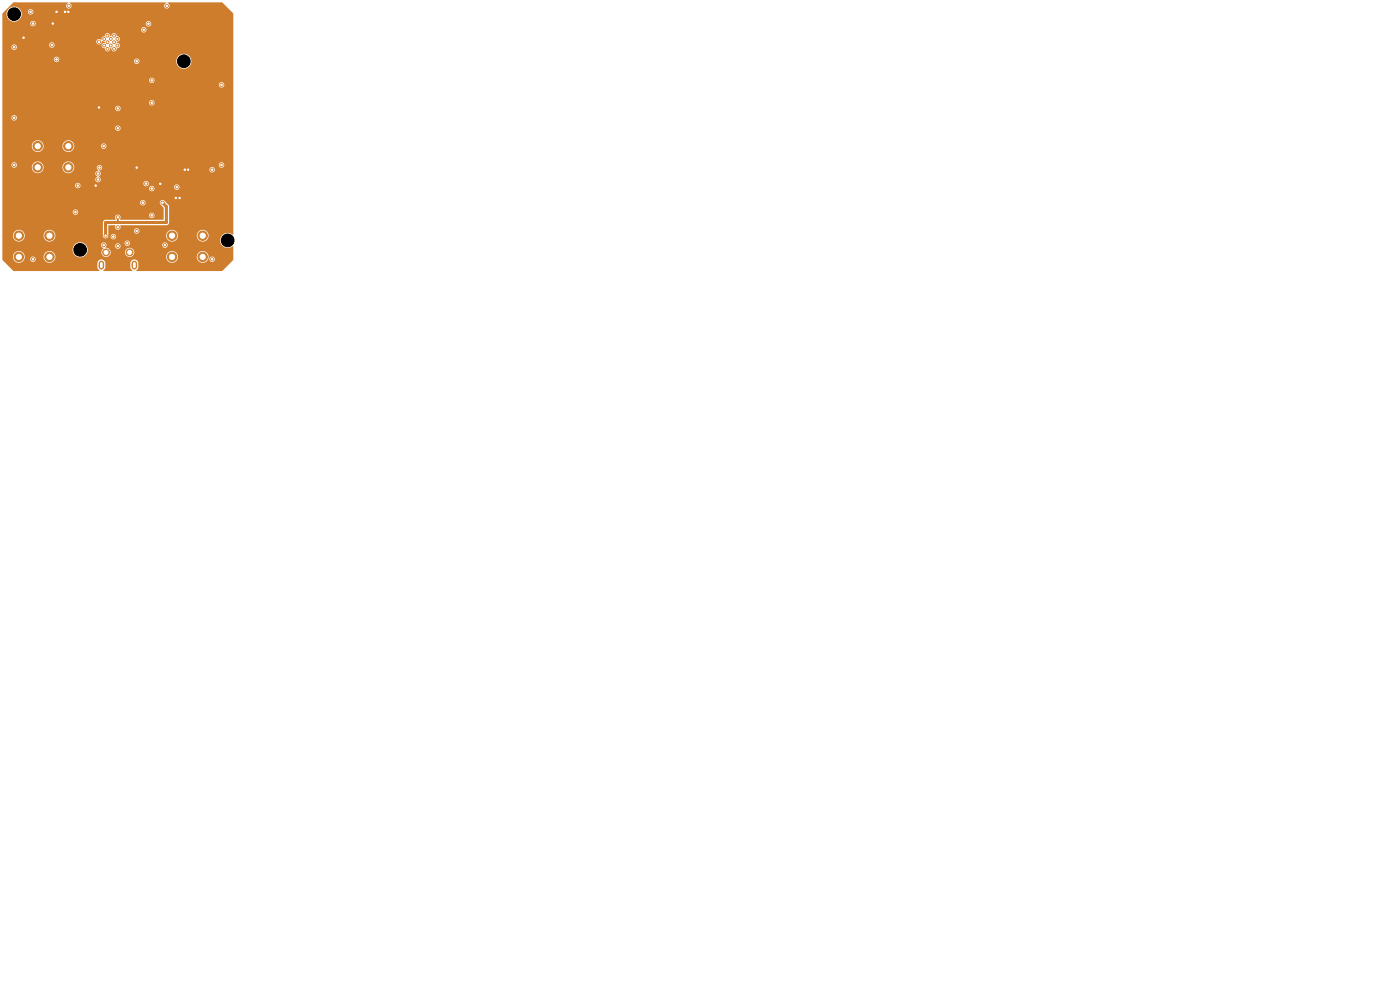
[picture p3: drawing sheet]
<svg xmlns="http://www.w3.org/2000/svg" width="297mm" height="210mm" viewBox="0 0 297 210" stroke-linecap="round" stroke-linejoin="round" font-family="sans-serif">
<g fill="#ce7d2c" stroke="#ce7d2c" stroke-width=".21">
<circle cx="36.5" cy="50" r="1"/>
<circle cx="43" cy="50" r="1"/>
<circle cx="36.5" cy="54.5" r="1"/>
<circle cx="43" cy="54.5" r="1"/>
<circle cx="8" cy="31" r="1"/>
<circle cx="14.5" cy="31" r="1"/>
<circle cx="8" cy="35.5" r="1"/>
<circle cx="14.5" cy="35.5" r="1"/>
<circle cx="4" cy="50" r="1"/>
<circle cx="10.5" cy="50" r="1"/>
<circle cx="4" cy="54.5" r="1"/>
<circle cx="10.5" cy="54.5" r="1"/>
<circle cx="22.5" cy="53.5" r=".72"/>
<circle cx="27.5" cy="53.5" r=".73"/>
<circle cx="22.1" cy="8.3" r=".3"/>
<circle cx="22.1" cy="9.7" r=".3"/>
<circle cx="22.8" cy="7.6" r=".3"/>
<circle cx="22.8" cy="9" r=".3"/>
<circle cx="22.8" cy="10.4" r=".3"/>
<circle cx="23.5" cy="8.3" r=".3"/>
<circle cx="23.5" cy="9.7" r=".3"/>
<circle cx="24.2" cy="7.6" r=".3"/>
<circle cx="24.2" cy="9" r=".3"/>
<circle cx="24.2" cy="10.4" r=".3"/>
<circle cx="24.9" cy="8.3" r=".3"/>
<circle cx="24.9" cy="9.7" r=".3"/>
<circle cx="29" cy="35.6" r=".32"/>
<circle cx="12" cy="2.5" r=".32"/>
<circle cx="39.2" cy="36" r=".33"/>
<circle cx="14.5" cy="2.5" r=".32"/>
<circle cx="34" cy="39" r=".32"/>
<circle cx="38.1" cy="42" r=".33"/>
<circle cx="39.9" cy="36" r=".33"/>
<circle cx="21" cy="22.8" r=".32"/>
<circle cx="11.2" cy="5" r=".32"/>
<circle cx="5" cy="8" r=".32"/>
<circle cx="13.8" cy="2.5" r=".32"/>
<circle cx="20.3" cy="39.4" r=".32"/>
<circle cx="37.3" cy="42" r=".32"/>
<circle cx="35.4" cy="1.2" r=".32"/>
<circle cx="7" cy="55" r=".32"/>
<circle cx="25" cy="48.2" r=".32"/>
<circle cx="35" cy="52" r=".32"/>
<circle cx="22" cy="52" r=".32"/>
<circle cx="12" cy="12.6" r=".32"/>
<circle cx="30.3" cy="43" r=".32"/>
<circle cx="6.5" cy="2.5" r=".32"/>
<circle cx="47" cy="18" r=".32"/>
<circle cx="25" cy="27.2" r=".32"/>
<circle cx="3" cy="25" r=".32"/>
<circle cx="27" cy="51.6" r=".32"/>
<circle cx="47" cy="35" r=".32"/>
<circle cx="29" cy="13" r=".32"/>
<circle cx="3" cy="10" r=".32"/>
<circle cx="31" cy="38.9" r=".32"/>
<circle cx="45" cy="36" r=".32"/>
<circle cx="3" cy="35" r=".32"/>
<circle cx="29" cy="49" r=".32"/>
<circle cx="45" cy="55" r=".32"/>
<circle cx="21.1" cy="35.6" r=".32"/>
<circle cx="7" cy="5" r=".32"/>
<circle cx="16" cy="45" r=".32"/>
<circle cx="37.5" cy="39.7" r=".33"/>
<circle cx="14.6" cy="1.2" r=".32"/>
<circle cx="16.5" cy="39.4" r=".32"/>
<circle cx="11" cy="9.5" r=".32"/>
<circle cx="32.2" cy="17.1" r=".33"/>
<circle cx="32.2" cy="21.8" r=".33"/>
<circle cx="32.2" cy="45.7" r=".33"/>
<circle cx="32.2" cy="40" r=".33"/>
<circle cx="25" cy="23" r=".32"/>
<circle cx="21" cy="8.9" r=".32"/>
<circle cx="22" cy="31" r=".32"/>
<circle cx="34.5" cy="43" r=".32"/>
<circle cx="25" cy="46.1" r=".32"/>
<circle cx="22.4" cy="50" r=".32"/>
<circle cx="30.5" cy="6.3" r=".33"/>
<circle cx="20.8" cy="36.8" r=".32"/>
<circle cx="20.8" cy="38.1" r=".32"/>
<circle cx="31.5" cy="5" r=".33"/>
<circle cx="24" cy="50.2" r=".32"/>
<circle cx="25" cy="52.2" r=".32"/>
</g>
<path d="M21.5 55.9v.7M28.5 55.9v.7" fill="none" stroke="#ce7d2c" stroke-width="1.2"/>
<path d="M34.5 43l.8 .8v3.4h-12.9v2.8" fill="none" stroke="#ce7d2c" stroke-width=".65"/>
<path d="M25 46.1v1.1" fill="none" stroke="#ce7d2c" stroke-width=".4"/>
<path d="M.5 2.8l2.4-2.3 11.6 .1a.59 .59 0 0 0-.5 .6 .59 .59 0 0 0 .6 .5 .59 .59 0 0 0 .6-.5l-.5-.5 .1-.2 20.5 .1a.59 .59 0 0 0-.5 .6 .59 .59 0 0 0 .6 .5 .59 .59 0 0 0 .6-.5l-.5-.5 .1-.2h11.5l2.4 2.4-.1 46.9a1.64 1.64 0 0 0-2.3 .1 1.64 1.64 0 0 0 .1 2.3 1.64 1.64 0 0 0 2.3 0v3l-2.4 2.3h-18.1l-.1-.1 .4-.6 .1-1a.85 .85 0 0 0-.9-.8 .85 .85 0 0 0-.9 .8l.1 1 .4 .6-.1 .1h-6l-.1-.1 .5-.7-.1-1.1a.85 .85 0 0 0-.9-.6 .85 .85 0 0 0-.8 .8l.1 1 .4 .6-.1 .1h-18.1l-2.4-2.4v-.7h2.2v.2a1.25 1.25 0 0 0 1.1 1.1 1.25 1.25 0 0 0 1.4-.8h1.2v.2a.58 .58 0 0 0 .9 .4 .58 .58 0 0 0 0-1 .58 .58 0 0 0-.9 .4h-1.2l.1-.5h3.9a1.25 1.25 0 0 0 1.8 1.3 1.25 1.25 0 0 0 .3-2.2 1.25 1.25 0 0 0-2 .7l-.1 .2h-3.9a1.25 1.25 0 0 0-1.3-1.2 1.25 1.25 0 0 0-1.3 1.2h-2.2v-1.5h14.9v.2a1.6 1.6 0 0 0 2.2 1.4 1.6 1.6 0 0 0 .6-2.6h3.2l.1 .5 .5 .3a.99 .99 0 0 0 0 1.7 .99 .99 0 0 0 1.5-1h3v.2a.98 .98 0 0 0 1.5 .8h7.2v.2a1.25 1.25 0 0 0 1.4 1.2 1.25 1.25 0 0 0 1.2-1.4h3.9v.2a1.25 1.25 0 0 0 1.1 1.1 1.25 1.25 0 0 0 1.4-.8h.2v.2a.58 .58 0 0 0 .9 .4 .58 .58 0 0 0 0-1 .58 .58 0 0 0-.9 .4h-.2v-.1a1.25 1.25 0 0 0-1-1.5 1.25 1.25 0 0 0-1.5 1.1h-3.9l-.1-.2a1.25 1.25 0 0 0-1.3-1 1.25 1.25 0 0 0-1.2 1.2h-7.2l.1-.1a.98 .98 0 0 0-.1-1.6 .98 .98 0 0 0-1.5 .7h-3l-.1-.1a1.43 1.43 0 0 0-1-.9l.2-.3h1.8v.2a.58 .58 0 0 0 .9 .4 .58 .58 0 0 0 0-1 .58 .58 0 0 0-.9 .4h-1.8l-.3-.6h4.1a.58 .58 0 0 0 .4 .6 .58 .58 0 0 0 .7-.2h6.9v.2a.58 .58 0 0 0 .9 .4 .58 .58 0 0 0 0-1 .58 .58 0 0 0-.9 .4h-6.9a.58 .58 0 0 0-.3-.8 .58 .58 0 0 0-.8 .4h-4.2a.58 .58 0 0 0-.8 .4h-3.2l-.2-.1a1.61 1.61 0 0 0-2.6 1.1h-14.9v-3h2.2v.2a1.25 1.25 0 0 0 1.4 1.2 1.25 1.25 0 0 0 1.2-1.4h3.9v.2a1.25 1.25 0 0 0 2 1 1.25 1.25 0 0 0 0-2.2 1.25 1.25 0 0 0-2 1h-3.9l-.1-.2a1.25 1.25 0 0 0-1.3-1 1.25 1.25 0 0 0-1.2 1.2h-2.2v-2.8h21.3v3a.58 .58 0 0 0 .6 .5 .58 .58 0 0 0 .6-.5h.5v.2a.58 .58 0 0 0 .7 .4 .58 .58 0 0 0 .3-.8h10.7v.2a1.25 1.25 0 0 0 1.4 1.2 1.25 1.25 0 0 0 1.2-1.4h3.9v.2a1.25 1.25 0 0 0 2 1 1.25 1.25 0 0 0 0-2.2 1.25 1.25 0 0 0-2 1h-3.9l-.1-.2a1.25 1.25 0 0 0-1.3-1 1.25 1.25 0 0 0-1.2 1.2l-10.7-.1a.58 .58 0 0 0-.6-.2 .58 .58 0 0 0-.4 .5h-.5v-1.2h5.4a.58 .58 0 0 0 .8 .7 .58 .58 0 0 0 .2-1 .58 .58 0 0 0-.9 .2l-.1 .1h-5.4v-1.1h1.5a.63 .63 0 0 0 .5 1 .63 .63 0 0 0 .5-1h9.9l.3-.1 .2-.4v-3.6l-1.2-1.2a.58 .58 0 0 0-.7 .1 .58 .58 0 0 0 0 .8l.7 .7v2.5h-9.2v-.2a.57 .57 0 0 0-.2-.8h6.3v.2a.58 .58 0 0 0 .9 .4 .58 .58 0 0 0 0-1 .58 .58 0 0 0-.9 .4h-6.4a.64 .64 0 0 0-.7 .2 .64 .64 0 0 0 0 .8h-2.2l-.3 .1-.2 .4h-21.3v-2.2h14.9v.2a.58 .58 0 0 0 .9 .4 .58 .58 0 0 0 0-1 .58 .58 0 0 0-.9 .4h-14.9v-2h29.2v.2a.58 .58 0 0 0 .9 .4 .58 .58 0 0 0 0-1 .58 .58 0 0 0-.9 .4h-29.2v-3.6h15.4v.1a.57 .57 0 0 0 .7 .5h15v.2a.58 .58 0 0 0 .8 .4 .58 .58 0 0 0 .2-.9h4.3v.2a.58 .58 0 0 0 .9 .4 .58 .58 0 0 0 0-1 .58 .58 0 0 0-.9 .4l-4.3-.1a.59 .59 0 0 0-1 .4h-14.9a.58 .58 0 0 0 .4-.5 .58 .58 0 0 0-.3-.5h13.6v.1a.58 .58 0 0 0 .9 .4 .58 .58 0 0 0 0-.9 .58 .58 0 0 0-.9 .4l-13.7-.1a.59 .59 0 0 0-.8 .5h-15.4v-4.4h1.9v.2a.58 .58 0 0 0 .4 .5 .58 .58 0 0 0 .6-.2h3.3v.2a1.25 1.25 0 0 0 1.4 1.2 1.25 1.25 0 0 0 1.2-1.4h3.9v.2a1.25 1.25 0 0 0 1.4 1.1h5.6l.1 .3 .3 .5a.59 .59 0 0 0-.3 .9 .59 .59 0 0 0 1 0 .59 .59 0 0 0-.3-.9v-.1a.64 .64 0 0 0 .4-.6 .64 .64 0 0 0-.4-.6l.5-.3h22.9a.58 .58 0 0 0 .8 .7 .58 .58 0 0 0 .2-1 .58 .58 0 0 0-.9 .2l-.1 .1h-22.9a.6 .6 0 0 0-.2-.8 .6 .6 0 0 0-.8 .3 .6 .6 0 0 0 .4 .8l-.5 .2-.2 .3h-5.6h.2a1.25 1.25 0 0 0 .8-1.8h30.8v.2a.58 .58 0 0 0 .9 .4 .58 .58 0 0 0 0-1 .58 .58 0 0 0-.9 .4l-30.8-.1a1.25 1.25 0 0 0-1.4-.5 1.25 1.25 0 0 0-1 1.1h-3.9l-.1-.2a1.25 1.25 0 0 0-1.3-1 1.25 1.25 0 0 0-1.2 1.2h-3.2a.58 .58 0 0 0-.3-.9 .58 .58 0 0 0-.8 .4h-1.9v-4h6.2v.2a1.25 1.25 0 0 0 1.4 1.2 1.25 1.25 0 0 0 1.2-1.4h3.9v.2a1.25 1.25 0 0 0 1.4 1.2 1.25 1.25 0 0 0 1.2-1.4h5.6v.2a.58 .58 0 0 0 .9 .4 .58 .58 0 0 0 0-1 .58 .58 0 0 0-.9 .4h-5.6a1.25 1.25 0 0 0-1.3-1.2 1.25 1.25 0 0 0-1.3 1.2h-3.9l-.1-.2a1.25 1.25 0 0 0-1.3-1 1.25 1.25 0 0 0-1.2 1.2h-6.2v-3.8h23.9v.2a.58 .58 0 0 0 .9 .4 .58 .58 0 0 0 0-1 .58 .58 0 0 0-.9 .4h-23.9v-2.2h1.9v.2a.58 .58 0 0 0 .9 .4 .58 .58 0 0 0 0-1 .58 .58 0 0 0-.9 .4h-1.9v-2h23.9v.2a.58 .58 0 0 0 .9 .4 .58 .58 0 0 0 0-1 .58 .58 0 0 0-.9 .4h-23.9v-1.2h31.1v.2a.58 .58 0 0 0 .9 .4 .58 .58 0 0 0 0-1 .58 .58 0 0 0-.9 .4h-31.1v-3.8h45.9v.2a.58 .58 0 0 0 .9 .4 .58 .58 0 0 0 0-1 .58 .58 0 0 0-.9 .4h-45.9v-.9h31.1v.1a.58 .58 0 0 0 .9 .4 .58 .58 0 0 0 0-.9 .58 .58 0 0 0-.9 .4h-31.1v-4.5h10.9v.2a.58 .58 0 0 0 .5 .5 .58 .58 0 0 0 .6-.3h15.9v.2a.58 .58 0 0 0 .7 .5 .58 .58 0 0 0 .5-.7h7.8v.2a1.61 1.61 0 0 0 2.4 1.3 1.61 1.61 0 0 0 0-2.8 1.61 1.61 0 0 0-2.4 1.3l-7.9-.1a.58 .58 0 0 0-.6-.4 .58 .58 0 0 0-.5 .5h-15.9a.58 .58 0 0 0-.3-.8 .58 .58 0 0 0-.8 .4h-10.9v-2.6h1.9v.2a.58 .58 0 0 0 .9 .4 .58 .58 0 0 0-.1-1h7.2v.1a.58 .58 0 0 0 .9 .4 .58 .58 0 0 0 0-.9 .58 .58 0 0 0-.9 .4h-7.2a.58 .58 0 0 0-.8 .4h-1.9v-1.1h19.9v.1a.61 .61 0 0 0 .8 .5 .61 .61 0 0 0 .4-.7l.6 .1v.3a.62 .62 0 0 0-.7 .6 .62 .62 0 0 0 .7 .6 .6 .6 0 0 0 .7 .5 .6 .6 0 0 0 .5-.6h.2a.62 .62 0 0 0 .6 .7 .62 .62 0 0 0 .6-.7 .59 .59 0 0 0 .6-.6 .59 .59 0 0 0-.6-.6v-.1a.65 .65 0 0 0 .7-.6 .65 .65 0 0 0-.7-.7 .6 .6 0 0 0-.7-.5 .6 .6 0 0 0-.5 .6h-.2a.62 .62 0 0 0-.6-.7 .62 .62 0 0 0-.6 .7 .72 .72 0 0 0-.7 .7h-.1a.59 .59 0 0 0-1 .4h-19.9v-2.6h29.4v.2a.58 .58 0 0 0 .9 .4 .58 .58 0 0 0 0-1 .58 .58 0 0 0-.9 .4h-29.4v-1.3h5.9v.2a.58 .58 0 0 0 .6 .5 .58 .58 0 0 0 .6-.6h23.3v.1a.58 .58 0 0 0 .9 .4 .58 .58 0 0 0 0-.9 .58 .58 0 0 0-.9 .4l-23.3-.1a.58 .58 0 0 0-.6-.5 .58 .58 0 0 0-.6 .5h-5.9v-2h.9a1.6 1.6 0 0 0 1.8 1.7 1.6 1.6 0 0 0 1.3-2.2h1.4v.2a.58 .58 0 0 0 .9 .4 .58 .58 0 0 0 0-1 .58 .58 0 0 0-.9 .4h-1.4a1.61 1.61 0 0 0-1.8-1 1.61 1.61 0 0 0-1.3 1.5z" fill="#ce7d2c"/>
<g fill="#fff" stroke="#fff" stroke-width=".21">
<circle cx="29" cy="35.6" r=".15"/>
<circle cx="12" cy="2.5" r=".15"/>
<circle cx="39.2" cy="36" r=".15"/>
<circle cx="14.5" cy="2.5" r=".15"/>
<circle cx="34" cy="39" r=".15"/>
<circle cx="38.1" cy="42" r=".15"/>
<circle cx="39.9" cy="36" r=".15"/>
<circle cx="21" cy="22.8" r=".15"/>
<circle cx="11.2" cy="5" r=".15"/>
<circle cx="5" cy="8" r=".15"/>
<circle cx="13.8" cy="2.5" r=".15"/>
<circle cx="20.3" cy="39.4" r=".15"/>
<circle cx="37.3" cy="42" r=".15"/>
<circle cx="35.4" cy="1.2" r=".15"/>
<circle cx="7" cy="55" r=".15"/>
<circle cx="25" cy="48.2" r=".15"/>
<circle cx="35" cy="52" r=".15"/>
<circle cx="22" cy="52" r=".15"/>
<circle cx="12" cy="12.6" r=".15"/>
<circle cx="30.3" cy="43" r=".15"/>
<circle cx="6.5" cy="2.5" r=".15"/>
<circle cx="47" cy="18" r=".15"/>
<circle cx="25" cy="27.2" r=".15"/>
<circle cx="3" cy="25" r=".15"/>
<circle cx="27" cy="51.6" r=".15"/>
<circle cx="47" cy="35" r=".15"/>
<circle cx="29" cy="13" r=".15"/>
<circle cx="3" cy="10" r=".15"/>
<circle cx="31" cy="38.9" r=".15"/>
<circle cx="45" cy="36" r=".15"/>
<circle cx="3" cy="35" r=".15"/>
<circle cx="29" cy="49" r=".15"/>
<circle cx="45" cy="55" r=".15"/>
<circle cx="21.1" cy="35.6" r=".15"/>
<circle cx="7" cy="5" r=".15"/>
<circle cx="16" cy="45" r=".15"/>
<circle cx="37.5" cy="39.7" r=".15"/>
<circle cx="14.6" cy="1.2" r=".15"/>
<circle cx="16.5" cy="39.4" r=".15"/>
<circle cx="11" cy="9.5" r=".15"/>
<circle cx="32.2" cy="17" r=".15"/>
<circle cx="32.2" cy="21.8" r=".15"/>
<circle cx="32.2" cy="45.7" r=".15"/>
<circle cx="32.2" cy="40" r=".15"/>
<circle cx="25" cy="23" r=".15"/>
<circle cx="21" cy="8.9" r=".15"/>
<circle cx="22" cy="31" r=".15"/>
<circle cx="34.5" cy="43" r=".15"/>
<circle cx="25" cy="46.1" r=".15"/>
<circle cx="22.4" cy="50" r=".15"/>
<circle cx="30.5" cy="6.3" r=".15"/>
<circle cx="20.8" cy="36.8" r=".15"/>
<circle cx="20.8" cy="38.1" r=".15"/>
<circle cx="31.5" cy="5" r=".15"/>
<circle cx="24.1" cy="50.2" r=".15"/>
<circle cx="25" cy="52.2" r=".15"/>
<circle cx="36.5" cy="50" r=".55"/>
<circle cx="43" cy="50" r=".55"/>
<circle cx="36.5" cy="54.5" r=".55"/>
<circle cx="43" cy="54.5" r=".55"/>
<circle cx="8" cy="31" r=".55"/>
<circle cx="14.5" cy="31" r=".55"/>
<circle cx="8" cy="35.5" r=".55"/>
<circle cx="14.5" cy="35.5" r=".55"/>
<circle cx="4" cy="50" r=".55"/>
<circle cx="10.5" cy="50" r=".55"/>
<circle cx="4" cy="54.5" r=".55"/>
<circle cx="10.5" cy="54.5" r=".55"/>
<circle cx="22.5" cy="53.5" r=".43"/>
<circle cx="27.5" cy="53.5" r=".43"/>
<circle cx="22.1" cy="8.3" r=".1"/>
<circle cx="22.1" cy="9.7" r=".1"/>
<circle cx="22.8" cy="7.6" r=".1"/>
<circle cx="22.8" cy="9" r=".1"/>
<circle cx="22.8" cy="10.4" r=".1"/>
<circle cx="23.5" cy="8.3" r=".1"/>
<circle cx="23.5" cy="9.7" r=".1"/>
<circle cx="24.2" cy="7.6" r=".1"/>
<circle cx="24.2" cy="9" r=".1"/>
<circle cx="24.2" cy="10.4" r=".1"/>
<circle cx="24.9" cy="8.3" r=".1"/>
<circle cx="24.9" cy="9.7" r=".1"/>
</g>
<g fill="#000" stroke="#000" stroke-width=".21">
<circle cx="3" cy="3" r="1.35"/>
<circle cx="39" cy="13" r="1.35"/>
<circle cx="17" cy="53" r="1.35"/>
<circle cx="48.3" cy="51" r="1.35"/>
</g>
<path d="M21.5 55.9v.7M28.5 55.9v.7" fill="none" stroke="#fff" stroke-width=".6"/>
</svg>
